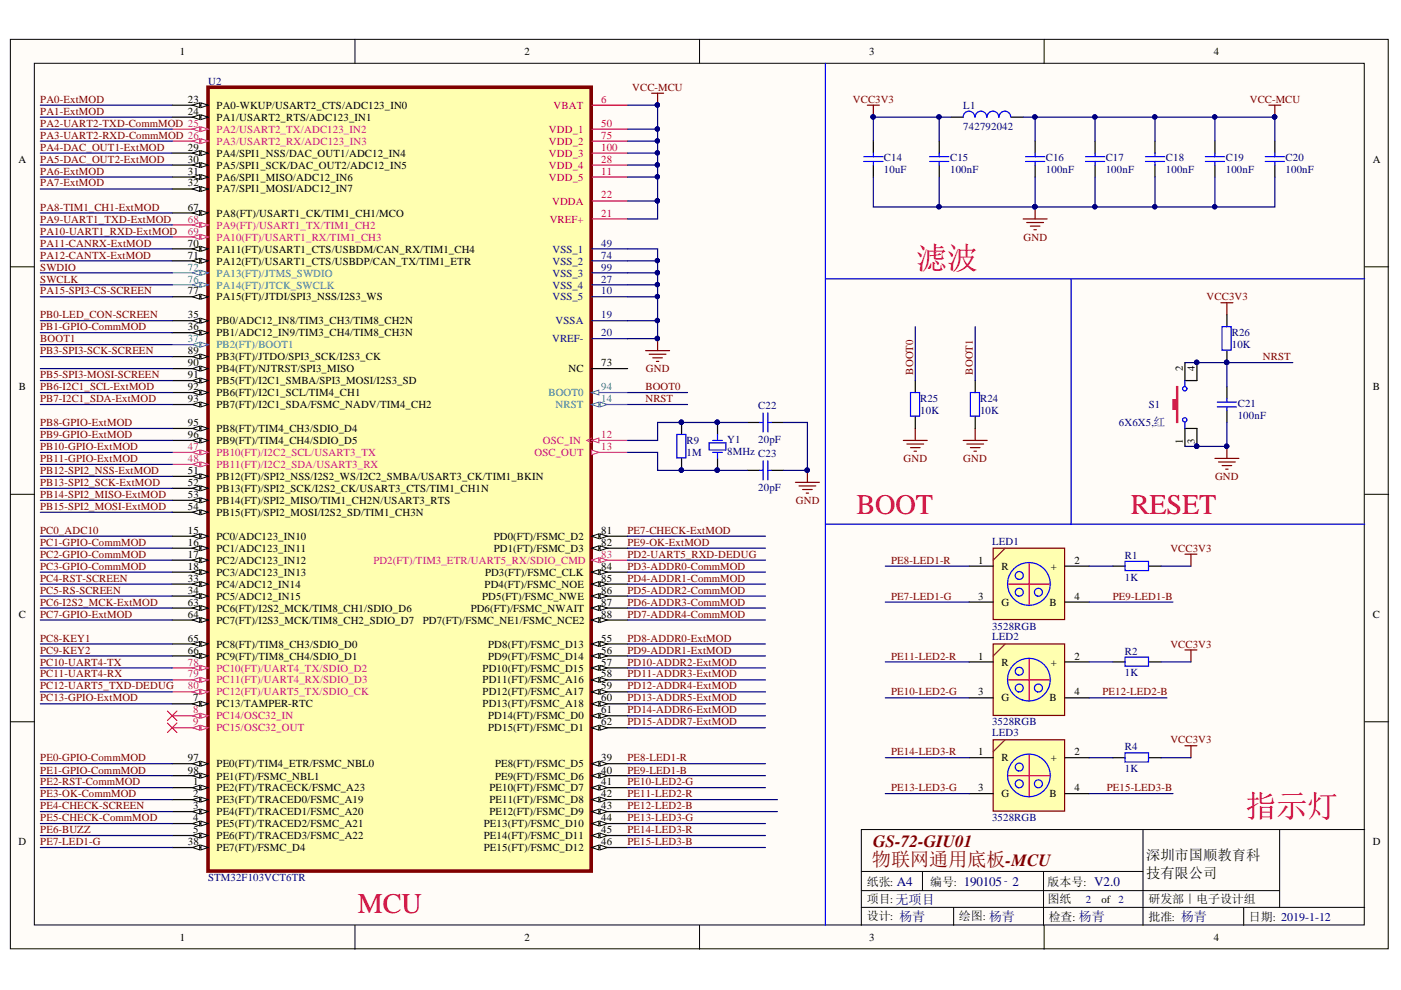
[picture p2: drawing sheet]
<svg xmlns="http://www.w3.org/2000/svg" width="297mm" height="210mm" viewBox="0 0 297 210" stroke-linecap="round" stroke-linejoin="round" font-family="sans-serif">
<defs><g id="words">
<g font-size="6.6" fill="#f00">
<text x="194.3" y="57">滤波</text>
<text x="264" y="173.1">指示灯</text>
</g>
<g font-size="6" fill="#f00">
<text x="181.6" y="109.1">BOOT</text>
<text x="239.8" y="109.1">RESET</text>
<text x="75.9" y="193.7">MCU</text>
</g>
<text font-size="4.1" fill="#800000" x="184.9" y="183.7">物联网通用底板-MCU</text>
<text font-size="3.6" fill="#800000" x="185.1" y="179.6">GS-72-GIU01</text>
<g font-size="3">
<text x="243" y="182.3">深圳市国顺教育科</text>
<text x="243" y="186.1">技有限公司</text>
</g>
<g font-size="2.5">
<text x="183.8" y="187.7">纸张: A4</text>
<text x="183.8" y="191.6">项目:无项目</text>
<text x="197.2" y="187.7">编号: 190105 - 2</text>
<text x="222.1" y="187.7">版本号: V2.0</text>
<text x="222.1" y="191.6">图纸</text>
<text x="243.5" y="191.6">研发部｜电子设计组</text>
<text x="183.8" y="195.1">设计: 杨青</text>
<text x="203.3" y="195.1">绘图: 杨青</text>
<text x="222.3" y="195.4">检查: 杨青</text>
<text x="243.5" y="195.4">批准: 杨青</text>
<text x="264.8" y="195.4">日期: 2019-1-12</text>
</g>
<g font-size="2.3">
<text x="38.1" y="11.7">1</text>
<text x="111.2" y="11.7">2</text>
<text x="184.3" y="11.7">3</text>
<text x="257.4" y="11.7">4</text>
<text x="39.8" y="21.8">23</text>
<text x="45.9" y="23.1">PA0-WKUP/USART2_CTS/ADC123_IN0</text>
<text x="39.8" y="24.3">24</text>
<text x="45.9" y="25.6">PA1/USART2_RTS/ADC123_IN1</text>
<text x="3.9" y="34.5">A</text>
<text x="39.8" y="31.9">29</text>
<text x="39.8" y="34.5">30</text>
<text x="45.9" y="33.2">PA4/SPI1_NSS/DAC_OUT1/ADC12_IN4</text>
<text x="45.9" y="35.7">PA5/SPI1_SCK/DAC_OUT2/ADC12_IN5</text>
<text x="291.1" y="34.5">A</text>
<text x="39.8" y="37">31</text>
<text x="39.8" y="39.5">32</text>
<text x="45.9" y="38.3">PA6/SPI1_MISO/ADC12_IN6</text>
<text x="45.9" y="40.8">PA7/SPI1_MOSI/ADC12_IN7</text>
<text x="39.8" y="44.7">67</text>
<text x="45.9" y="46">PA8(FT)/USART1_CK/TIM1_CH1/MCO</text>
<text x="39.8" y="52.3">70</text>
<text x="45.9" y="53.6">PA11(FT)/USART1_CTS/USBDM/CAN_RX/TIM1_CH4</text>
<text x="39.8" y="54.8">71</text>
<text x="45.9" y="56.1">PA12(FT)/USART1_CTS/USBDP/CAN_TX/TIM1_ETR</text>
<text x="39.8" y="62.4">77</text>
<text x="45.9" y="63.7">PA15(FT)/JTDI/SPI3_NSS/I2S3_WS</text>
<text x="39.8" y="67.5">35</text>
<text x="39.8" y="70">36</text>
<text x="45.9" y="68.8">PB0/ADC12_IN8/TIM3_CH3/TIM8_CH2N</text>
<text x="45.9" y="71.3">PB1/ADC12_IN9/TIM3_CH4/TIM8_CH3N</text>
<text x="39.8" y="75.1">89</text>
<text x="39.8" y="77.6">90</text>
<text x="45.9" y="76.4">PB3(FT)/JTDO/SPI3_SCK/I2S3_CK</text>
<text x="127.5" y="77.6">73</text>
<text x="4" y="82.7">B</text>
<text x="39.8" y="80.2">91</text>
<text x="39.8" y="82.7">92</text>
<text x="45.9" y="78.9">PB4(FT)/NJTRST/SPI3_MISO</text>
<text x="45.9" y="81.5">PB5(FT)/I2C1_SMBA/SPI3_MOSI/I2S3_SD</text>
<text x="45.9" y="84">PB6(FT)/I2C1_SCL/TIM4_CH1</text>
<text x="120.5" y="78.9">NC</text>
<text x="250.8" y="78.7" transform="rotate(-90 250.8 78.7)">2</text>
<text x="253.3" y="78.7" transform="rotate(-90 253.3 78.7)">4</text>
<text x="291.1" y="82.7">B</text>
<text x="39.8" y="85.3">93</text>
<text x="45.9" y="86.5">PB7(FT)/I2C1_SDA/FSMC_NADV/TIM4_CH2</text>
<text x="39.8" y="90.3">95</text>
<text x="39.8" y="92.9">96</text>
<text x="45.9" y="91.6">PB8(FT)/TIM4_CH3/SDIO_D4</text>
<text x="45.9" y="94.1">PB9(FT)/TIM4_CH4/SDIO_D5</text>
<text x="250.8" y="94" transform="rotate(-90 250.8 94)">1</text>
<text x="253.3" y="94" transform="rotate(-90 253.3 94)">3</text>
<text x="39.8" y="100.5">51</text>
<text x="45.9" y="101.7">PB12(FT)/SPI2_NSS/I2S2_WS/I2C2_SMBA/USART3_CK/TIM1_BKIN</text>
<text x="39.8" y="103">52</text>
<text x="39.8" y="105.6">53</text>
<text x="45.9" y="104.4">PB13(FT)/SPI2_SCK/I2S2_CK/USART3_CTS/TIM1_CH1N</text>
<text x="45.9" y="106.9">PB14(FT)/SPI2_MISO/TIM1_CH2N/USART3_RTS</text>
<text x="39.8" y="108.2">54</text>
<text x="39.8" y="113.2">15</text>
<text x="45.9" y="109.4">PB15(FT)/SPI2_MOSI/I2S2_SD/TIM1_CH3N</text>
<text x="127.5" y="113.2">81</text>
<text x="39.8" y="115.8">16</text>
<text x="39.8" y="118.3">17</text>
<text x="45.9" y="114.5">PC0/ADC123_IN10</text>
<text x="45.9" y="117">PC1/ADC123_IN11</text>
<text x="45.9" y="119.6">PC2/ADC123_IN12</text>
<text x="104.7" y="114.5">PD0(FT)/FSMC_D2</text>
<text x="104.7" y="117">PD1(FT)/FSMC_D3</text>
<text x="127.5" y="115.8">82</text>
<text x="207.4" y="119.6">1</text>
<text x="227.8" y="119.6">2</text>
<text x="39.8" y="120.8">18</text>
<text x="39.8" y="123.4">33</text>
<text x="39.8" y="125.9">34</text>
<text x="45.9" y="122.1">PC3/ADC123_IN13</text>
<text x="45.9" y="124.6">PC4/ADC12_IN14</text>
<text x="102.8" y="124.6">PD4(FT)/FSMC_NOE</text>
<text x="102.8" y="122.1">PD3(FT)/FSMC_CLK</text>
<text x="127.5" y="120.8">84</text>
<text x="127.5" y="123.4">85</text>
<text x="127.5" y="125.9">86</text>
<text x="212.4" y="120.8">R</text>
<text x="222.8" y="120.8">+</text>
<text x="4" y="131">C</text>
<text x="39.8" y="128.4">63</text>
<text x="39.8" y="131">64</text>
<text x="45.9" y="127.2">PC5/ADC12_IN15</text>
<text x="45.9" y="129.7">PC6(FT)/I2S2_MCK/TIM8_CH1/SDIO_D6</text>
<text x="99.8" y="129.7">PD6(FT)/FSMC_NWAIT</text>
<text x="102.2" y="127.2">PD5(FT)/FSMC_NWE</text>
<text x="127.5" y="128.4">87</text>
<text x="127.5" y="131">88</text>
<text x="207.4" y="127.2">3</text>
<text x="212.4" y="128.4">G</text>
<text x="222.5" y="128.4">B</text>
<text x="227.8" y="127.2">4</text>
<text x="291.1" y="131">C</text>
<text x="39.8" y="136">65</text>
<text x="45.9" y="132.2">PC7(FT)/I2S3_MCK/TIM8_CH2_SDIO_D7</text>
<text x="45.9" y="137.3">PC8(FT)/TIM8_CH3/SDIO_D0</text>
<text x="89.6" y="132.2">PD7(FT)/FSMC_NE1/FSMC_NCE2</text>
<text x="103.5" y="137.3">PD8(FT)/FSMC_D13</text>
<text x="127.5" y="136">55</text>
<text x="39.8" y="138.6">66</text>
<text x="45.9" y="139.8">PC9(FT)/TIM8_CH4/SDIO_D1</text>
<text x="102.3" y="142.4">PD10(FT)/FSMC_D15</text>
<text x="103.5" y="139.8">PD9(FT)/FSMC_D14</text>
<text x="127.5" y="138.6">56</text>
<text x="127.5" y="141.1">57</text>
<text x="127.5" y="143.6">58</text>
<text x="207.4" y="139.8">1</text>
<text x="212.4" y="141.1">R</text>
<text x="222.8" y="141.1">+</text>
<text x="227.8" y="139.8">2</text>
<text x="40.9" y="148.7">7</text>
<text x="45.9" y="150">PC13/TAMPER-RTC</text>
<text x="102.3" y="144.9">PD11(FT)/FSMC_A16</text>
<text x="102.3" y="147.4">PD12(FT)/FSMC_A17</text>
<text x="102.3" y="150">PD13(FT)/FSMC_A18</text>
<text x="127.5" y="146.2">59</text>
<text x="127.5" y="148.7">60</text>
<text x="207.4" y="147.4">3</text>
<text x="212.4" y="148.7">G</text>
<text x="222.5" y="148.7">B</text>
<text x="227.8" y="147.4">4</text>
<text x="103.5" y="152.5">PD14(FT)/FSMC_D0</text>
<text x="103.5" y="155">PD15(FT)/FSMC_D1</text>
<text x="127.5" y="151.2">61</text>
<text x="127.5" y="153.8">62</text>
<text x="39.8" y="161.4">97</text>
<text x="127.5" y="161.4">39</text>
<text x="207.4" y="160.1">1</text>
<text x="212.4" y="161.4">R</text>
<text x="222.8" y="161.4">+</text>
<text x="227.8" y="160.1">2</text>
<text x="39.8" y="164">98</text>
<text x="40.9" y="166.5">1</text>
<text x="45.9" y="162.7">PE0(FT)/TIM4_ETR/FSMC_NBL0</text>
<text x="45.9" y="165.3">PE1(FT)/FSMC_NBL1</text>
<text x="45.9" y="167.8">PE2(FT)/TRACECK/FSMC_A23</text>
<text x="103.8" y="167.8">PE10(FT)/FSMC_D7</text>
<text x="105" y="162.7">PE8(FT)/FSMC_D5</text>
<text x="105" y="165.3">PE9(FT)/FSMC_D6</text>
<text x="127.5" y="164">40</text>
<text x="127.5" y="166.5">41</text>
<text x="207.4" y="167.8">3</text>
<text x="227.8" y="167.8">4</text>
<text x="40.9" y="169.1">2</text>
<text x="40.9" y="171.6">3</text>
<text x="45.9" y="170.3">PE3(FT)/TRACED0/FSMC_A19</text>
<text x="45.9" y="172.9">PE4(FT)/TRACED1/FSMC_A20</text>
<text x="103.8" y="170.3">PE11(FT)/FSMC_D8</text>
<text x="103.8" y="172.9">PE12(FT)/FSMC_D9</text>
<text x="127.5" y="169.1">42</text>
<text x="127.5" y="171.6">43</text>
<text x="212.4" y="169.1">G</text>
<text x="222.5" y="169.1">B</text>
<text x="3.9" y="179.2">D</text>
<text x="39.8" y="179.2">38</text>
<text x="40.9" y="174.1">4</text>
<text x="40.9" y="176.7">5</text>
<text x="45.9" y="175.4">PE5(FT)/TRACED2/FSMC_A21</text>
<text x="45.9" y="177.9">PE6(FT)/TRACED3/FSMC_A22</text>
<text x="102.6" y="175.4">PE13(FT)/FSMC_D10</text>
<text x="102.6" y="177.9">PE14(FT)/FSMC_D11</text>
<text x="127.5" y="174.1">44</text>
<text x="127.5" y="176.7">45</text>
<text x="127.5" y="179.2">46</text>
<text x="291.1" y="179.2">D</text>
<text x="45.9" y="180.5">PE7(FT)/FSMC_D4</text>
<text x="102.6" y="180.5">PE15(FT)/FSMC_D12</text>
<text x="233.5" y="191.6">of 2</text>
<text x="38.1" y="199.5">1</text>
<text x="111.2" y="199.5">2</text>
<text x="184.3" y="199.5">3</text>
<text x="257.4" y="199.5">4</text>
</g>
<g font-size="2.3" fill="#000080">
<text x="44.1" y="18">U2</text>
<text x="204.2" y="23.1">L1</text>
<text x="204.2" y="27.6">742792042</text>
<text x="187.4" y="34.2">C14</text>
<text x="201.5" y="34.2">C15</text>
<text x="221.7" y="34.2">C16</text>
<text x="234.4" y="34.2">C17</text>
<text x="247.2" y="34.2">C18</text>
<text x="259.9" y="34.2">C19</text>
<text x="272.6" y="34.2">C20</text>
<text x="187.4" y="36.8">10uF</text>
<text x="201.5" y="36.8">100nF</text>
<text x="221.7" y="36.8">100nF</text>
<text x="234.4" y="36.8">100nF</text>
<text x="247.2" y="36.8">100nF</text>
<text x="259.9" y="36.8">100nF</text>
<text x="272.6" y="36.8">100nF</text>
<text x="261.2" y="71.3">R26</text>
<text x="261.2" y="73.8">10K</text>
<text x="160.8" y="86.8">C22</text>
<text x="195.1" y="85.3">R25</text>
<text x="195.1" y="87.8">10K</text>
<text x="207.8" y="85.3">R24</text>
<text x="207.8" y="87.8">10K</text>
<text x="243.6" y="86.5">S1</text>
<text x="262.4" y="86.3">C21</text>
<text x="262.4" y="88.8">100nF</text>
<text x="145.5" y="94.1">R9</text>
<text x="154.2" y="93.9">Y1</text>
<text x="160.8" y="93.9">20pF</text>
<text x="237.2" y="90.3">6X6X5,红</text>
<text x="145.5" y="96.7">1M</text>
<text x="154.2" y="96.4">8MHz C23</text>
<text x="160.8" y="104.1">20pF</text>
<text x="210.3" y="115.5">LED1</text>
<text x="238.5" y="118.5">R1</text>
<text x="238.5" y="123.1">1K</text>
<text x="210.3" y="133.5">3528RGB</text>
<text x="210.3" y="135.8">LED2</text>
<text x="238.5" y="138.8">R2</text>
<text x="238.5" y="143.4">1K</text>
<text x="210.3" y="153.8">3528RGB</text>
<text x="210.3" y="156.1">LED3</text>
<text x="238.5" y="159.1">R4</text>
<text x="238.5" y="163.8">1K</text>
<text x="210.3" y="174.1">3528RGB</text>
<text x="44.1" y="186.8">STM32F103VCT6TR</text>
<text x="230.2" y="191.6">2</text>
</g>
<g font-size="2.3" fill="#800000">
<text x="8.5" y="21.8">PA0-ExtMOD</text>
<text x="134" y="19.3">VCC-MCU</text>
<text x="180.8" y="21.8">VCC3V3</text>
<text x="265" y="21.8">VCC-MCU</text>
<text x="8.5" y="26.9">PA2-UART2-TXD-CommMOD 25</text>
<text x="8.5" y="29.4">PA3-UART2-RXD-CommMOD 26</text>
<text x="8.5" y="24.3">PA1-ExtMOD</text>
<text x="8.5" y="31.9">PA4-DAC_OUT1-ExtMOD</text>
<text x="8.5" y="34.5">PA5-DAC_OUT2-ExtMOD</text>
<text x="8.5" y="37">PA6-ExtMOD</text>
<text x="8.5" y="39.5">PA7-ExtMOD</text>
<text x="8.5" y="44.7">PA8-TIM1_CH1-ExtMOD</text>
<text x="8.5" y="47.2">PA9-UART1_TXD-ExtMOD</text>
<text x="8.5" y="49.8">PA10-UART1_RXD-ExtMOD</text>
<text x="8.5" y="52.3">PA11-CANRX-ExtMOD</text>
<text x="217" y="51">GND</text>
<text x="8.5" y="57.4">SWDIO</text>
<text x="8.5" y="59.9">SWCLK</text>
<text x="8.5" y="54.8">PA12-CANTX-ExtMOD</text>
<text x="8.5" y="62.4">PA15-SPI3-CS-SCREEN</text>
<text x="255.8" y="63.7">VCC3V3</text>
<text x="8.5" y="67.5">PB0-LED_CON-SCREEN</text>
<text x="8.5" y="70">PB1-GPIO-CommMOD</text>
<text x="8.5" y="72.6">BOOT1</text>
<text x="8.5" y="75.1">PB3-SPI3-SCK-SCREEN</text>
<text x="267.8" y="76.4">NRST</text>
<text x="8.5" y="80.2">PB5-SPI3-MOSI-SCREEN</text>
<text x="8.5" y="82.7">PB6-I2C1_SCL-ExtMOD</text>
<text x="136.8" y="82.7">BOOT0</text>
<text x="136.9" y="78.9">GND</text>
<text x="193.6" y="79.4" transform="rotate(-90 193.6 79.4)">BOOT0</text>
<text x="206.3" y="79.4" transform="rotate(-90 206.3 79.4)">BOOT1</text>
<text x="8.5" y="85.3">PB7-I2C1_SDA-ExtMOD</text>
<text x="136.8" y="85.3">NRST</text>
<text x="8.5" y="95.4">PB10-GPIO-ExtMOD</text>
<text x="8.5" y="90.3">PB8-GPIO-ExtMOD</text>
<text x="8.5" y="92.9">PB9-GPIO-ExtMOD</text>
<text x="8.5" y="100.5">PB12-SPI2_NSS-ExtMOD</text>
<text x="8.5" y="97.9">PB11-GPIO-ExtMOD</text>
<text x="191.6" y="97.9">GND</text>
<text x="204.2" y="97.9">GND</text>
<text x="257.6" y="101.7">GND</text>
<text x="8.5" y="103">PB13-SPI2_SCK-ExtMOD</text>
<text x="8.5" y="105.6">PB14-SPI2_MISO-ExtMOD</text>
<text x="168.7" y="106.9">GND</text>
<text x="8.5" y="113.2">PC0_ADC10</text>
<text x="8.5" y="108.2">PB15-SPI2_MOSI-ExtMOD</text>
<text x="133" y="113.2">PE7-CHECK-ExtMOD</text>
<text x="8.5" y="115.8">PC1-GPIO-CommMOD</text>
<text x="8.5" y="118.3">PC2-GPIO-CommMOD</text>
<text x="133" y="118.3">PD2-UART5_RXD-DEDUG</text>
<text x="133" y="115.8">PE9-OK-ExtMOD</text>
<text x="188.9" y="119.6">PE8-LED1-R</text>
<text x="248.1" y="117">VCC3V3</text>
<text x="8.5" y="120.8">PC3-GPIO-CommMOD</text>
<text x="8.5" y="123.4">PC4-RST-SCREEN</text>
<text x="8.5" y="125.9">PC5-RS-SCREEN</text>
<text x="133" y="125.9">PD5-ADDR2-CommMOD</text>
<text x="133" y="123.4">PD4-ADDR1-CommMOD</text>
<text x="133" y="120.8">PD3-ADDR0-CommMOD</text>
<text x="8.5" y="128.4">PC6-I2S2_MCK-ExtMOD</text>
<text x="8.5" y="131">PC7-GPIO-ExtMOD</text>
<text x="133" y="131">PD7-ADDR4-CommMOD</text>
<text x="133" y="128.4">PD6-ADDR3-CommMOD</text>
<text x="188.9" y="127.2">PE7-LED1-G</text>
<text x="236" y="127.2">PE9-LED1-B</text>
<text x="8.5" y="136">PC8-KEY1</text>
<text x="133" y="136">PD8-ADDR0-ExtMOD</text>
<text x="248.1" y="137.3">VCC3V3</text>
<text x="8.5" y="138.6">PC9-KEY2</text>
<text x="8.5" y="141.1">PC10-UART4-TX</text>
<text x="8.5" y="143.6">PC11-UART4-RX</text>
<text x="133" y="138.6">PD9-ADDR1-ExtMOD</text>
<text x="133" y="141.1">PD10-ADDR2-ExtMOD</text>
<text x="133" y="143.6">PD11-ADDR3-ExtMOD</text>
<text x="188.9" y="139.8">PE11-LED2-R</text>
<text x="8.5" y="148.7">PC13-GPIO-ExtMOD</text>
<text x="8.5" y="146.2">PC12-UART5_TXD-DEDUG</text>
<text x="133" y="146.2">PD12-ADDR4-ExtMOD</text>
<text x="133" y="148.7">PD13-ADDR5-ExtMOD</text>
<text x="188.9" y="147.4">PE10-LED2-G</text>
<text x="233.8" y="147.4">PE12-LED2-B</text>
<text x="133" y="151.2">PD14-ADDR6-ExtMOD</text>
<text x="133" y="153.8">PD15-ADDR7-ExtMOD</text>
<text x="8.5" y="161.4">PE0-GPIO-CommMOD</text>
<text x="133" y="161.4">PE8-LED1-R</text>
<text x="188.9" y="160.1">PE14-LED3-R</text>
<text x="248.1" y="157.6">VCC3V3</text>
<text x="8.5" y="166.5">PE2-RST-CommMOD</text>
<text x="8.5" y="164">PE1-GPIO-CommMOD</text>
<text x="133" y="164">PE9-LED1-B</text>
<text x="133" y="166.5">PE10-LED2-G</text>
<text x="188.9" y="167.8">PE13-LED3-G</text>
<text x="234.7" y="167.8">PE15-LED3-B</text>
<text x="8.5" y="171.6">PE4-CHECK-SCREEN</text>
<text x="8.5" y="169.1">PE3-OK-CommMOD</text>
<text x="133" y="169.1">PE11-LED2-R</text>
<text x="133" y="171.6">PE12-LED2-B</text>
<text x="8.5" y="174.1">PE5-CHECK-CommMOD</text>
<text x="8.5" y="176.7">PE6-BUZZ</text>
<text x="8.5" y="179.2">PE7-LED1-G</text>
<text x="133" y="174.1">PE13-LED3-G</text>
<text x="133" y="176.7">PE14-LED3-R</text>
<text x="133" y="179.2">PE15-LED3-B</text>
</g>
<g font-size="2.3" fill="#ee0e22">
<text x="117.4" y="23.1">VBAT</text>
<text x="127.5" y="21.8">6</text>
<text x="116.4" y="28.1">VDD_1</text>
<text x="127.5" y="26.9">50</text>
<text x="127.5" y="29.4">75</text>
<text x="116.4" y="30.7">VDD_2</text>
<text x="116.4" y="33.2">VDD_3</text>
<text x="116.4" y="35.7">VDD_4</text>
<text x="127.5" y="31.9">100</text>
<text x="127.5" y="34.5">28</text>
<text x="116.4" y="38.3">VDD_5</text>
<text x="127.5" y="37">11</text>
<text x="116.5" y="47.2">VREF+</text>
<text x="117" y="43.4">VDDA</text>
<text x="127.5" y="42.1">22</text>
<text x="127.5" y="46">21</text>
</g>
<g font-size="2.3" fill="#bf00bf">
<text x="45.9" y="28.1">PA2/USART2_TX/ADC123_IN2</text>
<text x="45.9" y="30.7">PA3/USART2_RX/ADC123_IN3</text>
<text x="39.8" y="47.2">68</text>
<text x="39.8" y="49.8">69</text>
<text x="45.9" y="48.5">PA9(FT)/USART1_TX/TIM1_CH2</text>
<text x="45.9" y="51">PA10(FT)/USART1_RX/TIM1_CH3</text>
<text x="39.8" y="95.4">47</text>
<text x="39.8" y="97.9">48</text>
<text x="45.9" y="96.7">PB10(FT)/I2C2_SCL/USART3_TX</text>
<text x="45.9" y="99.2">PB11(FT)/I2C2_SDA/USART3_RX</text>
<text x="79.2" y="119.6">PD2(FT)/TIM3_ETR/UART5_RX/SDIO_CMD</text>
<text x="127.5" y="118.3">83</text>
<text x="39.8" y="141.1">78</text>
<text x="39.8" y="143.6">79</text>
<text x="45.9" y="142.4">PC10(FT)/UART4_TX/SDIO_D2</text>
<text x="39.8" y="146.2">80</text>
<text x="45.9" y="144.9">PC11(FT)/UART4_RX/SDIO_D3</text>
<text x="45.9" y="147.4">PC12(FT)/UART5_TX/SDIO_CK</text>
</g>
<g font-size="2.3" fill="#11037f">
<text x="117.1" y="53.6">VSS_1</text>
<text x="127.5" y="52.3">49</text>
<text x="117.1" y="56.1">VSS_2</text>
<text x="117.1" y="58.6">VSS_3</text>
<text x="127.5" y="54.8">74</text>
<text x="127.5" y="57.4">99</text>
<text x="127.5" y="59.9">27</text>
<text x="117.1" y="61.2">VSS_4</text>
<text x="117.1" y="63.7">VSS_5</text>
<text x="127.5" y="62.4">10</text>
<text x="117.8" y="68.8">VSSA</text>
<text x="127.5" y="71.3">20</text>
<text x="127.5" y="67.5">19</text>
<text x="117" y="72.6">VREF-</text>
</g>
<g font-size="2.3" fill="#009cca">
<text x="39.8" y="57.4">72</text>
<text x="39.8" y="59.9">76</text>
<text x="45.9" y="58.6">PA13(FT)/JTMS_SWDIO</text>
<text x="45.9" y="61.2">PA14(FT)/JTCK_SWCLK</text>
<text x="39.8" y="72.6">37</text>
<text x="45.9" y="73.8">PB2(FT)/BOOT1</text>
<text x="116.3" y="84">BOOT0</text>
<text x="127.5" y="82.7">94</text>
<text x="117.8" y="86.5">NRST</text>
<text x="127.5" y="85.3">14</text>
</g>
<g font-size="2.3" fill="#c5008e">
<text x="115.1" y="94.1">OSC_IN</text>
<text x="127.5" y="92.9">12</text>
<text x="127.5" y="95.4">13</text>
<text x="113.3" y="96.7">OSC_OUT</text>
<text x="40.9" y="151.2">8</text>
<text x="40.9" y="153.8">9</text>
<text x="45.9" y="152.5">PC14/OSC32_IN</text>
<text x="45.9" y="155">PC15/OSC32_OUT</text>
</g>
</g></defs>
<g fill="#fffcf8" stroke="#000" stroke-width=".21">
<path d="M2.2 8.3h292.1v192.9h-292.1z"/>
<path d="M7.3 13.4h281.9v182.7h-281.9z"/>
</g>
<g fill="none" stroke="#000" stroke-width=".21">
<path d="M75.3 8.3v5.1M148.3 8.3v5.1M221.4 8.3v5.1M2.2 56.6h5.1M289.3 56.6h5.1M2.2 104.8h5.1M289.3 104.8h5.1M2.2 153h5.1M289.3 153h5.1M242.3 175.9v20.3M271.3 175.9v16.5M289.3 175.9h-106.7v20.3"/>
<path d="M75.3 196.2v5.1M148.3 196.2v5.1M182.6 184.8h59.7M182.6 192.4h106.7M182.6 188.8h88.7M195.6 184.8v4M202.2 192.4v3.8M221.2 184.8v11.4M221.4 196.2v5.1M263.7 192.4v3.8"/>
</g>
<path d="M144.5 89.6v2.5M144.5 97.2v2.5M152.1 89.6v2.5M152.1 97.2v2.5M158.5 89.6h2.5M163.6 89.6h2.5" fill="none" stroke="#000" stroke-width=".25"/>
<g fill="#000080" stroke="#000080" stroke-width=".21">
<circle cx="152.1" cy="99.7" r=".46"/>
<circle cx="152.1" cy="89.5" r=".46"/>
<circle cx="139.4" cy="71.8" r=".46"/>
<circle cx="144.5" cy="89.5" r=".46"/>
<circle cx="144.5" cy="99.7" r=".46"/>
<circle cx="171.1" cy="99.7" r=".46"/>
</g>
<path d="M143.5 92.1h1.9v5h-1.9zM150.3 93.9h3.6v1.5h-3.6zM151.1 95.9h2M151.1 93.4h2M152.1 92.1v1.3M152.1 95.9v1.3M161 89.6h.8M161.8 87.5v4.1M162.8 87.5v4.1M162.8 89.6h.8" fill="none" stroke="#00f" stroke-width=".25"/>
<path d="M136.9 74.3h5.1M137.6 75.1h3.6M138.4 75.9h2M139.2 76.6h.5M139.4 71.8v2.5M171.2 99.7v2.6M168.6 102.3h5.1M169.4 103h3.6M170.2 103.8h2M170.9 104.6h.5" fill="none" stroke="#800000" stroke-width=".25"/>
<path d="M44.1 18.5h81.2v166.2h-81.2z" fill="#ffffb0" stroke="#800000" stroke-width=".76"/>
<path d="M125.4 83.2h7.7" fill="none" stroke="#009cca" stroke-width=".25"/>
<path d="M125.4 83.2l1.6-.5v1z" fill="#fffcf8"/>
<path d="M125.4 83.2l1.6-.5v1z" fill="none" stroke="#009cca" stroke-width=".21"/>
<path d="M125.4 85.8h7.7" fill="none" stroke="#009cca" stroke-width=".25"/>
<path d="M125.4 85.8l1.6-.5v1z" fill="#fffcf8"/>
<path d="M125.4 85.8l1.6-.5v1z" fill="none" stroke="#009cca" stroke-width=".21"/>
<path d="M127.2 85.3l1.5 .5-1.5 .5z" fill="#fffcf8"/>
<path d="M127.2 85.3l1.5 .5-1.5 .5z" fill="none" stroke="#009cca" stroke-width=".21"/>
<path d="M125.4 93.4h7.7" fill="none" stroke="#c5008e" stroke-width=".25"/>
<path d="M125.4 92.9l-1 .5 1 .5" fill="none" stroke="#c5008e" stroke-width=".21"/>
<path d="M125.4 93.4l1.6-.5v1z" fill="#fffcf8"/>
<path d="M125.4 93.4l1.6-.5v1z" fill="none" stroke="#c5008e" stroke-width=".21"/>
<path d="M125.4 95.9h7.7" fill="none" stroke="#c5008e" stroke-width=".25"/>
<path d="M125.4 95.4l1.6 .5-1.6 .5z" fill="#fffcf8"/>
<path d="M125.4 95.4l1.6 .5-1.6 .5z" fill="none" stroke="#c5008e" stroke-width=".21"/>
<path d="M36.5 22.3h7.6" fill="none" stroke="#000" stroke-width=".25"/>
<path d="M42.6 21.8l1.5 .5-1.5 .5z" fill="#fffcf8"/>
<path d="M42.6 21.8l1.5 .5-1.5 .5z" fill="none" stroke="#000" stroke-width=".21"/>
<path d="M40.8 22.3l1.5-.5v1z" fill="#fffcf8"/>
<path d="M40.8 22.3l1.5-.5v1z" fill="none" stroke="#000" stroke-width=".21"/>
<path d="M36.5 24.8h7.6" fill="none" stroke="#000" stroke-width=".25"/>
<path d="M42.6 24.3l1.5 .5-1.5 .6z" fill="#fffcf8"/>
<path d="M42.6 24.3l1.5 .5-1.5 .6z" fill="none" stroke="#000" stroke-width=".21"/>
<path d="M40.8 24.8l1.5-.5v1.1z" fill="#fffcf8"/>
<path d="M40.8 24.8l1.5-.5v1.1z" fill="none" stroke="#000" stroke-width=".21"/>
<path d="M36.5 27.4h7.6" fill="none" stroke="#bf00bf" stroke-width=".25"/>
<path d="M42.6 26.9l1.5 .5-1.5 .5z" fill="#fffcf8"/>
<path d="M42.6 26.9l1.5 .5-1.5 .5z" fill="none" stroke="#bf00bf" stroke-width=".21"/>
<path d="M40.8 27.4l1.5-.5v1z" fill="#fffcf8"/>
<path d="M40.8 27.4l1.5-.5v1z" fill="none" stroke="#bf00bf" stroke-width=".21"/>
<path d="M36.5 29.9h7.6" fill="none" stroke="#bf00bf" stroke-width=".25"/>
<path d="M42.6 29.4l1.5 .5-1.5 .5z" fill="#fffcf8"/>
<path d="M42.6 29.4l1.5 .5-1.5 .5z" fill="none" stroke="#bf00bf" stroke-width=".21"/>
<path d="M40.8 29.9l1.5-.5v1z" fill="#fffcf8"/>
<path d="M40.8 29.9l1.5-.5v1z" fill="none" stroke="#bf00bf" stroke-width=".21"/>
<path d="M36.5 32.5h7.6" fill="none" stroke="#000" stroke-width=".25"/>
<path d="M42.6 32l1.5 .5-1.5 .5z" fill="#fffcf8"/>
<path d="M42.6 32l1.5 .5-1.5 .5z" fill="none" stroke="#000" stroke-width=".21"/>
<path d="M40.8 32.5l1.5-.5v1z" fill="#fffcf8"/>
<path d="M40.8 32.5l1.5-.5v1z" fill="none" stroke="#000" stroke-width=".21"/>
<path d="M36.5 35h7.6" fill="none" stroke="#000" stroke-width=".25"/>
<path d="M42.6 34.5l1.5 .5-1.5 .5z" fill="#fffcf8"/>
<path d="M42.6 34.5l1.5 .5-1.5 .5z" fill="none" stroke="#000" stroke-width=".21"/>
<path d="M40.8 35l1.5-.5v1z" fill="#fffcf8"/>
<path d="M40.8 35l1.5-.5v1z" fill="none" stroke="#000" stroke-width=".21"/>
<path d="M36.5 37.5h7.6" fill="none" stroke="#000" stroke-width=".25"/>
<path d="M42.6 37l1.5 .5-1.5 .5z" fill="#fffcf8"/>
<path d="M42.6 37l1.5 .5-1.5 .5z" fill="none" stroke="#000" stroke-width=".21"/>
<path d="M40.8 37.5l1.5-.5v1z" fill="#fffcf8"/>
<path d="M40.8 37.5l1.5-.5v1z" fill="none" stroke="#000" stroke-width=".21"/>
<path d="M36.5 40.1h7.6" fill="none" stroke="#000" stroke-width=".25"/>
<path d="M42.6 39.6l1.5 .5-1.5 .5z" fill="#fffcf8"/>
<path d="M42.6 39.6l1.5 .5-1.5 .5z" fill="none" stroke="#000" stroke-width=".21"/>
<path d="M40.8 40.1l1.5-.5v1z" fill="#fffcf8"/>
<path d="M40.8 40.1l1.5-.5v1z" fill="none" stroke="#000" stroke-width=".21"/>
<path d="M36.5 45.2h7.6" fill="none" stroke="#000" stroke-width=".25"/>
<path d="M42.6 44.6l1.5 .6-1.5 .5z" fill="#fffcf8"/>
<path d="M42.6 44.6l1.5 .6-1.5 .5z" fill="none" stroke="#000" stroke-width=".21"/>
<path d="M40.8 45.2l1.5-.6v1.1z" fill="#fffcf8"/>
<path d="M40.8 45.2l1.5-.6v1.1z" fill="none" stroke="#000" stroke-width=".21"/>
<path d="M36.5 47.7h7.6" fill="none" stroke="#bf00bf" stroke-width=".25"/>
<path d="M42.6 47.2l1.5 .5-1.5 .5z" fill="#fffcf8"/>
<path d="M42.6 47.2l1.5 .5-1.5 .5z" fill="none" stroke="#bf00bf" stroke-width=".21"/>
<path d="M40.8 47.7l1.5-.5v1z" fill="#fffcf8"/>
<path d="M40.8 47.7l1.5-.5v1z" fill="none" stroke="#bf00bf" stroke-width=".21"/>
<path d="M36.5 50.2h7.6" fill="none" stroke="#bf00bf" stroke-width=".25"/>
<path d="M42.6 49.7l1.5 .5-1.5 .5z" fill="#fffcf8"/>
<path d="M42.6 49.7l1.5 .5-1.5 .5z" fill="none" stroke="#bf00bf" stroke-width=".21"/>
<path d="M40.8 50.2l1.5-.5v1z" fill="#fffcf8"/>
<path d="M40.8 50.2l1.5-.5v1z" fill="none" stroke="#bf00bf" stroke-width=".21"/>
<path d="M36.5 52.8h7.6" fill="none" stroke="#000" stroke-width=".25"/>
<path d="M42.6 52.3l1.5 .5-1.5 .5z" fill="#fffcf8"/>
<path d="M42.6 52.3l1.5 .5-1.5 .5z" fill="none" stroke="#000" stroke-width=".21"/>
<path d="M40.8 52.8l1.5-.5v1z" fill="#fffcf8"/>
<path d="M40.8 52.8l1.5-.5v1z" fill="none" stroke="#000" stroke-width=".21"/>
<path d="M36.5 55.3h7.6" fill="none" stroke="#000" stroke-width=".25"/>
<path d="M42.6 54.8l1.5 .5-1.5 .5z" fill="#fffcf8"/>
<path d="M42.6 54.8l1.5 .5-1.5 .5z" fill="none" stroke="#000" stroke-width=".21"/>
<path d="M40.8 55.3l1.5-.5v1z" fill="#fffcf8"/>
<path d="M40.8 55.3l1.5-.5v1z" fill="none" stroke="#000" stroke-width=".21"/>
<path d="M36.5 57.8h7.6" fill="none" stroke="#009cca" stroke-width=".25"/>
<path d="M42.6 57.3l1.5 .5-1.5 .6z" fill="#fffcf8"/>
<path d="M42.6 57.3l1.5 .5-1.5 .6z" fill="none" stroke="#009cca" stroke-width=".21"/>
<path d="M40.8 57.8l1.5-.5v1.1z" fill="#fffcf8"/>
<path d="M40.8 57.8l1.5-.5v1.1z" fill="none" stroke="#009cca" stroke-width=".21"/>
<path d="M36.5 60.4h7.6" fill="none" stroke="#009cca" stroke-width=".25"/>
<path d="M42.6 59.9l1.5 .5-1.5 .5z" fill="#fffcf8"/>
<path d="M42.6 59.9l1.5 .5-1.5 .5z" fill="none" stroke="#009cca" stroke-width=".21"/>
<path d="M40.8 60.4l1.5-.5v1z" fill="#fffcf8"/>
<path d="M40.8 60.4l1.5-.5v1z" fill="none" stroke="#009cca" stroke-width=".21"/>
<path d="M36.5 62.9h7.6" fill="none" stroke="#000" stroke-width=".25"/>
<path d="M42.6 62.4l1.5 .5-1.5 .5z" fill="#fffcf8"/>
<path d="M42.6 62.4l1.5 .5-1.5 .5z" fill="none" stroke="#000" stroke-width=".21"/>
<path d="M40.8 62.9l1.5-.5v1z" fill="#fffcf8"/>
<path d="M40.8 62.9l1.5-.5v1z" fill="none" stroke="#000" stroke-width=".21"/>
<path d="M36.5 68h7.6" fill="none" stroke="#000" stroke-width=".25"/>
<path d="M42.6 67.5l1.5 .5-1.5 .5z" fill="#fffcf8"/>
<path d="M42.6 67.5l1.5 .5-1.5 .5z" fill="none" stroke="#000" stroke-width=".21"/>
<path d="M40.8 68l1.5-.5v1z" fill="#fffcf8"/>
<path d="M40.8 68l1.5-.5v1z" fill="none" stroke="#000" stroke-width=".21"/>
<path d="M36.5 70.5h7.6" fill="none" stroke="#000" stroke-width=".25"/>
<path d="M42.6 70l1.5 .5-1.5 .5z" fill="#fffcf8"/>
<path d="M42.6 70l1.5 .5-1.5 .5z" fill="none" stroke="#000" stroke-width=".21"/>
<path d="M40.8 70.5l1.5-.5v1z" fill="#fffcf8"/>
<path d="M40.8 70.5l1.5-.5v1z" fill="none" stroke="#000" stroke-width=".21"/>
<path d="M36.5 73.1h7.6" fill="none" stroke="#009cca" stroke-width=".25"/>
<path d="M42.6 72.6l1.5 .5-1.5 .5z" fill="#fffcf8"/>
<path d="M42.6 72.6l1.5 .5-1.5 .5z" fill="none" stroke="#009cca" stroke-width=".21"/>
<path d="M40.8 73.1l1.5-.5v1z" fill="#fffcf8"/>
<path d="M40.8 73.1l1.5-.5v1z" fill="none" stroke="#009cca" stroke-width=".21"/>
<path d="M36.5 75.6h7.6" fill="none" stroke="#000" stroke-width=".25"/>
<path d="M42.6 75.1l1.5 .5-1.5 .5z" fill="#fffcf8"/>
<path d="M42.6 75.1l1.5 .5-1.5 .5z" fill="none" stroke="#000" stroke-width=".21"/>
<path d="M40.8 75.6l1.5-.5v1z" fill="#fffcf8"/>
<path d="M40.8 75.6l1.5-.5v1z" fill="none" stroke="#000" stroke-width=".21"/>
<path d="M36.5 78.2h7.6" fill="none" stroke="#000" stroke-width=".25"/>
<path d="M42.6 77.6l1.5 .6-1.5 .5z" fill="#fffcf8"/>
<path d="M42.6 77.6l1.5 .6-1.5 .5z" fill="none" stroke="#000" stroke-width=".21"/>
<path d="M40.8 78.2l1.5-.6v1.1z" fill="#fffcf8"/>
<path d="M40.8 78.2l1.5-.6v1.1z" fill="none" stroke="#000" stroke-width=".21"/>
<path d="M36.5 80.7h7.6" fill="none" stroke="#000" stroke-width=".25"/>
<path d="M42.6 80.2l1.5 .5-1.5 .5z" fill="#fffcf8"/>
<path d="M42.6 80.2l1.5 .5-1.5 .5z" fill="none" stroke="#000" stroke-width=".21"/>
<path d="M40.8 80.7l1.5-.5v1z" fill="#fffcf8"/>
<path d="M40.8 80.7l1.5-.5v1z" fill="none" stroke="#000" stroke-width=".21"/>
<path d="M36.5 83.2h7.6" fill="none" stroke="#000" stroke-width=".25"/>
<path d="M42.6 82.7l1.5 .5-1.5 .5z" fill="#fffcf8"/>
<path d="M42.6 82.7l1.5 .5-1.5 .5z" fill="none" stroke="#000" stroke-width=".21"/>
<path d="M40.8 83.2l1.5-.5v1z" fill="#fffcf8"/>
<path d="M40.8 83.2l1.5-.5v1z" fill="none" stroke="#000" stroke-width=".21"/>
<path d="M36.5 85.8h7.6" fill="none" stroke="#000" stroke-width=".25"/>
<path d="M42.6 85.3l1.5 .5-1.5 .5z" fill="#fffcf8"/>
<path d="M42.6 85.3l1.5 .5-1.5 .5z" fill="none" stroke="#000" stroke-width=".21"/>
<path d="M40.8 85.8l1.5-.5v1z" fill="#fffcf8"/>
<path d="M40.8 85.8l1.5-.5v1z" fill="none" stroke="#000" stroke-width=".21"/>
<path d="M36.5 90.8h7.6" fill="none" stroke="#000" stroke-width=".25"/>
<path d="M42.6 90.3l1.5 .5-1.5 .6z" fill="#fffcf8"/>
<path d="M42.6 90.3l1.5 .5-1.5 .6z" fill="none" stroke="#000" stroke-width=".21"/>
<path d="M40.8 90.8l1.5-.5v1.1z" fill="#fffcf8"/>
<path d="M40.8 90.8l1.5-.5v1.1z" fill="none" stroke="#000" stroke-width=".21"/>
<path d="M36.5 93.4h7.6" fill="none" stroke="#000" stroke-width=".25"/>
<path d="M42.6 92.9l1.5 .5-1.5 .5z" fill="#fffcf8"/>
<path d="M42.6 92.9l1.5 .5-1.5 .5z" fill="none" stroke="#000" stroke-width=".21"/>
<path d="M40.8 93.4l1.5-.5v1z" fill="#fffcf8"/>
<path d="M40.8 93.4l1.5-.5v1z" fill="none" stroke="#000" stroke-width=".21"/>
<path d="M36.5 95.9h7.6" fill="none" stroke="#bf00bf" stroke-width=".25"/>
<path d="M42.6 95.4l1.5 .5-1.5 .5z" fill="#fffcf8"/>
<path d="M42.6 95.4l1.5 .5-1.5 .5z" fill="none" stroke="#bf00bf" stroke-width=".21"/>
<path d="M40.8 95.9l1.5-.5v1z" fill="#fffcf8"/>
<path d="M40.8 95.9l1.5-.5v1z" fill="none" stroke="#bf00bf" stroke-width=".21"/>
<path d="M36.5 98.5h7.6" fill="none" stroke="#bf00bf" stroke-width=".25"/>
<path d="M42.6 98l1.5 .5-1.5 .5z" fill="#fffcf8"/>
<path d="M42.6 98l1.5 .5-1.5 .5z" fill="none" stroke="#bf00bf" stroke-width=".21"/>
<path d="M40.8 98.5l1.5-.5v1z" fill="#fffcf8"/>
<path d="M40.8 98.5l1.5-.5v1z" fill="none" stroke="#bf00bf" stroke-width=".21"/>
<path d="M36.5 101h7.6" fill="none" stroke="#000" stroke-width=".25"/>
<path d="M42.6 100.5l1.5 .5-1.5 .5z" fill="#fffcf8"/>
<path d="M42.6 100.5l1.5 .5-1.5 .5z" fill="none" stroke="#000" stroke-width=".21"/>
<path d="M40.8 101l1.5-.5v1z" fill="#fffcf8"/>
<path d="M40.8 101l1.5-.5v1z" fill="none" stroke="#000" stroke-width=".21"/>
<path d="M36.5 103.5h7.6" fill="none" stroke="#000" stroke-width=".25"/>
<path d="M42.6 103l1.5 .5-1.5 .5z" fill="#fffcf8"/>
<path d="M42.6 103l1.5 .5-1.5 .5z" fill="none" stroke="#000" stroke-width=".21"/>
<path d="M40.8 103.5l1.5-.5v1z" fill="#fffcf8"/>
<path d="M40.8 103.5l1.5-.5v1z" fill="none" stroke="#000" stroke-width=".21"/>
<path d="M36.5 106.1h7.6" fill="none" stroke="#000" stroke-width=".25"/>
<path d="M42.6 105.6l1.5 .5-1.5 .5z" fill="#fffcf8"/>
<path d="M42.6 105.6l1.5 .5-1.5 .5z" fill="none" stroke="#000" stroke-width=".21"/>
<path d="M40.8 106.1l1.5-.5v1z" fill="#fffcf8"/>
<path d="M40.8 106.1l1.5-.5v1z" fill="none" stroke="#000" stroke-width=".21"/>
<path d="M36.5 108.6h7.6" fill="none" stroke="#000" stroke-width=".25"/>
<path d="M42.6 108.1l1.5 .5-1.5 .5z" fill="#fffcf8"/>
<path d="M42.6 108.1l1.5 .5-1.5 .5z" fill="none" stroke="#000" stroke-width=".21"/>
<path d="M40.8 108.6l1.5-.5v1z" fill="#fffcf8"/>
<path d="M40.8 108.6l1.5-.5v1z" fill="none" stroke="#000" stroke-width=".21"/>
<path d="M36.5 113.7h7.6" fill="none" stroke="#000" stroke-width=".25"/>
<path d="M42.6 113.2l1.5 .5-1.5 .5z" fill="#fffcf8"/>
<path d="M42.6 113.2l1.5 .5-1.5 .5z" fill="none" stroke="#000" stroke-width=".21"/>
<path d="M40.8 113.7l1.5-.5v1z" fill="#fffcf8"/>
<path d="M40.8 113.7l1.5-.5v1z" fill="none" stroke="#000" stroke-width=".21"/>
<path d="M36.5 116.2h7.6" fill="none" stroke="#000" stroke-width=".25"/>
<path d="M42.6 115.7l1.5 .5-1.5 .5z" fill="#fffcf8"/>
<path d="M42.6 115.7l1.5 .5-1.5 .5z" fill="none" stroke="#000" stroke-width=".21"/>
<path d="M40.8 116.2l1.5-.5v1z" fill="#fffcf8"/>
<path d="M40.8 116.2l1.5-.5v1z" fill="none" stroke="#000" stroke-width=".21"/>
<path d="M36.5 118.8h7.6" fill="none" stroke="#000" stroke-width=".25"/>
<path d="M42.6 118.3l1.5 .5-1.5 .5z" fill="#fffcf8"/>
<path d="M42.6 118.3l1.5 .5-1.5 .5z" fill="none" stroke="#000" stroke-width=".21"/>
<path d="M40.8 118.8l1.5-.5v1z" fill="#fffcf8"/>
<path d="M40.8 118.8l1.5-.5v1z" fill="none" stroke="#000" stroke-width=".21"/>
<path d="M36.5 121.3h7.6" fill="none" stroke="#000" stroke-width=".25"/>
<path d="M42.6 120.8l1.5 .5-1.5 .5z" fill="#fffcf8"/>
<path d="M42.6 120.8l1.5 .5-1.5 .5z" fill="none" stroke="#000" stroke-width=".21"/>
<path d="M40.8 121.3l1.5-.5v1z" fill="#fffcf8"/>
<path d="M40.8 121.3l1.5-.5v1z" fill="none" stroke="#000" stroke-width=".21"/>
<path d="M36.5 123.8h7.6" fill="none" stroke="#000" stroke-width=".25"/>
<path d="M42.6 123.3l1.5 .5-1.5 .6z" fill="#fffcf8"/>
<path d="M42.6 123.3l1.5 .5-1.5 .6z" fill="none" stroke="#000" stroke-width=".21"/>
<path d="M40.8 123.8l1.5-.5v1.1z" fill="#fffcf8"/>
<path d="M40.8 123.8l1.5-.5v1.1z" fill="none" stroke="#000" stroke-width=".21"/>
<path d="M36.5 126.4h7.6" fill="none" stroke="#000" stroke-width=".25"/>
<path d="M42.6 125.9l1.5 .5-1.5 .5z" fill="#fffcf8"/>
<path d="M42.6 125.9l1.5 .5-1.5 .5z" fill="none" stroke="#000" stroke-width=".21"/>
<path d="M40.8 126.4l1.5-.5v1z" fill="#fffcf8"/>
<path d="M40.8 126.4l1.5-.5v1z" fill="none" stroke="#000" stroke-width=".21"/>
<path d="M36.5 128.9h7.6" fill="none" stroke="#000" stroke-width=".25"/>
<path d="M42.6 128.4l1.5 .5-1.5 .5z" fill="#fffcf8"/>
<path d="M42.6 128.4l1.5 .5-1.5 .5z" fill="none" stroke="#000" stroke-width=".21"/>
<path d="M40.8 128.9l1.5-.5v1z" fill="#fffcf8"/>
<path d="M40.8 128.9l1.5-.5v1z" fill="none" stroke="#000" stroke-width=".21"/>
<path d="M36.5 131.5h7.6" fill="none" stroke="#000" stroke-width=".25"/>
<path d="M42.6 131l1.5 .5-1.5 .5z" fill="#fffcf8"/>
<path d="M42.6 131l1.5 .5-1.5 .5z" fill="none" stroke="#000" stroke-width=".21"/>
<path d="M40.8 131.5l1.5-.5v1z" fill="#fffcf8"/>
<path d="M40.8 131.5l1.5-.5v1z" fill="none" stroke="#000" stroke-width=".21"/>
<path d="M36.5 136.5h7.6" fill="none" stroke="#000" stroke-width=".25"/>
<path d="M42.6 136l1.5 .5-1.5 .5z" fill="#fffcf8"/>
<path d="M42.6 136l1.5 .5-1.5 .5z" fill="none" stroke="#000" stroke-width=".21"/>
<path d="M40.8 136.5l1.5-.5v1z" fill="#fffcf8"/>
<path d="M40.8 136.5l1.5-.5v1z" fill="none" stroke="#000" stroke-width=".21"/>
<path d="M36.5 139.1h7.6" fill="none" stroke="#000" stroke-width=".25"/>
<path d="M42.6 138.6l1.5 .5-1.5 .5z" fill="#fffcf8"/>
<path d="M42.6 138.6l1.5 .5-1.5 .5z" fill="none" stroke="#000" stroke-width=".21"/>
<path d="M40.8 139.1l1.5-.5v1z" fill="#fffcf8"/>
<path d="M40.8 139.1l1.5-.5v1z" fill="none" stroke="#000" stroke-width=".21"/>
<path d="M36.5 141.6h7.6" fill="none" stroke="#bf00bf" stroke-width=".25"/>
<path d="M42.6 141.1l1.5 .5-1.5 .5z" fill="#fffcf8"/>
<path d="M42.6 141.1l1.5 .5-1.5 .5z" fill="none" stroke="#bf00bf" stroke-width=".21"/>
<path d="M40.8 141.6l1.5-.5v1z" fill="#fffcf8"/>
<path d="M40.8 141.6l1.5-.5v1z" fill="none" stroke="#bf00bf" stroke-width=".21"/>
<path d="M36.5 144.2h7.6" fill="none" stroke="#bf00bf" stroke-width=".25"/>
<path d="M42.6 143.6l1.5 .6-1.5 .5z" fill="#fffcf8"/>
<path d="M42.6 143.6l1.5 .6-1.5 .5z" fill="none" stroke="#bf00bf" stroke-width=".21"/>
<path d="M40.8 144.2l1.5-.6v1.1z" fill="#fffcf8"/>
<path d="M40.8 144.2l1.5-.6v1.1z" fill="none" stroke="#bf00bf" stroke-width=".21"/>
<path d="M36.5 146.7h7.6" fill="none" stroke="#bf00bf" stroke-width=".25"/>
<path d="M42.6 146.2l1.5 .5-1.5 .5z" fill="#fffcf8"/>
<path d="M42.6 146.2l1.5 .5-1.5 .5z" fill="none" stroke="#bf00bf" stroke-width=".21"/>
<path d="M40.8 146.7l1.5-.5v1z" fill="#fffcf8"/>
<path d="M40.8 146.7l1.5-.5v1z" fill="none" stroke="#bf00bf" stroke-width=".21"/>
<path d="M36.5 149.2h7.6" fill="none" stroke="#000" stroke-width=".25"/>
<path d="M42.6 148.7l1.5 .5-1.5 .5z" fill="#fffcf8"/>
<path d="M42.6 148.7l1.5 .5-1.5 .5z" fill="none" stroke="#000" stroke-width=".21"/>
<path d="M40.8 149.2l1.5-.5v1z" fill="#fffcf8"/>
<path d="M40.8 149.2l1.5-.5v1z" fill="none" stroke="#000" stroke-width=".21"/>
<path d="M36.5 151.8h7.6" fill="none" stroke="#c5008e" stroke-width=".25"/>
<path d="M42.6 151.3l1.5 .5-1.5 .5z" fill="#fffcf8"/>
<path d="M42.6 151.3l1.5 .5-1.5 .5z" fill="none" stroke="#c5008e" stroke-width=".21"/>
<path d="M40.8 151.8l1.5-.5v1z" fill="#fffcf8"/>
<path d="M40.8 151.8l1.5-.5v1z" fill="none" stroke="#c5008e" stroke-width=".21"/>
<path d="M36.5 154.3h7.6" fill="none" stroke="#c5008e" stroke-width=".25"/>
<path d="M42.6 153.8l1.5 .5-1.5 .5z" fill="#fffcf8"/>
<path d="M42.6 153.8l1.5 .5-1.5 .5z" fill="none" stroke="#c5008e" stroke-width=".21"/>
<path d="M40.8 154.3l1.5-.5v1z" fill="#fffcf8"/>
<path d="M40.8 154.3l1.5-.5v1z" fill="none" stroke="#c5008e" stroke-width=".21"/>
<path d="M125.4 113.7h7.7" fill="none" stroke="#000" stroke-width=".25"/>
<path d="M125.4 113.7l1.6-.5v1z" fill="#fffcf8"/>
<path d="M125.4 113.7l1.6-.5v1z" fill="none" stroke="#000" stroke-width=".21"/>
<path d="M127.2 113.2l1.5 .5-1.5 .5z" fill="#fffcf8"/>
<path d="M127.2 113.2l1.5 .5-1.5 .5z" fill="none" stroke="#000" stroke-width=".21"/>
<path d="M125.4 116.2h7.7" fill="none" stroke="#000" stroke-width=".25"/>
<path d="M125.4 116.2l1.6-.5v1z" fill="#fffcf8"/>
<path d="M125.4 116.2l1.6-.5v1z" fill="none" stroke="#000" stroke-width=".21"/>
<path d="M127.2 115.7l1.5 .5-1.5 .5z" fill="#fffcf8"/>
<path d="M127.2 115.7l1.5 .5-1.5 .5z" fill="none" stroke="#000" stroke-width=".21"/>
<path d="M125.4 118.8h7.7" fill="none" stroke="#bf00bf" stroke-width=".25"/>
<path d="M125.4 118.8l1.6-.5v1z" fill="#fffcf8"/>
<path d="M125.4 118.8l1.6-.5v1z" fill="none" stroke="#bf00bf" stroke-width=".21"/>
<path d="M127.2 118.3l1.5 .5-1.5 .5z" fill="#fffcf8"/>
<path d="M127.2 118.3l1.5 .5-1.5 .5z" fill="none" stroke="#bf00bf" stroke-width=".21"/>
<path d="M125.4 121.3h7.7" fill="none" stroke="#000" stroke-width=".25"/>
<path d="M125.4 121.3l1.6-.5v1z" fill="#fffcf8"/>
<path d="M125.4 121.3l1.6-.5v1z" fill="none" stroke="#000" stroke-width=".21"/>
<path d="M127.2 120.8l1.5 .5-1.5 .5z" fill="#fffcf8"/>
<path d="M127.2 120.8l1.5 .5-1.5 .5z" fill="none" stroke="#000" stroke-width=".21"/>
<path d="M125.4 123.8h7.7" fill="none" stroke="#000" stroke-width=".25"/>
<path d="M125.4 123.8l1.6-.5v1.1z" fill="#fffcf8"/>
<path d="M125.4 123.8l1.6-.5v1.1z" fill="none" stroke="#000" stroke-width=".21"/>
<path d="M127.2 123.3l1.5 .5-1.5 .6z" fill="#fffcf8"/>
<path d="M127.2 123.3l1.5 .5-1.5 .6z" fill="none" stroke="#000" stroke-width=".21"/>
<path d="M125.4 126.4h7.7" fill="none" stroke="#000" stroke-width=".25"/>
<path d="M125.4 126.4l1.6-.5v1z" fill="#fffcf8"/>
<path d="M125.4 126.4l1.6-.5v1z" fill="none" stroke="#000" stroke-width=".21"/>
<path d="M127.2 125.9l1.5 .5-1.5 .5z" fill="#fffcf8"/>
<path d="M127.2 125.9l1.5 .5-1.5 .5z" fill="none" stroke="#000" stroke-width=".21"/>
<path d="M125.4 128.9h7.7" fill="none" stroke="#000" stroke-width=".25"/>
<path d="M125.4 128.9l1.6-.5v1z" fill="#fffcf8"/>
<path d="M125.4 128.9l1.6-.5v1z" fill="none" stroke="#000" stroke-width=".21"/>
<path d="M127.2 128.4l1.5 .5-1.5 .5z" fill="#fffcf8"/>
<path d="M127.2 128.4l1.5 .5-1.5 .5z" fill="none" stroke="#000" stroke-width=".21"/>
<path d="M125.4 131.5h7.7" fill="none" stroke="#000" stroke-width=".25"/>
<path d="M125.4 131.5l1.6-.5v1z" fill="#fffcf8"/>
<path d="M125.4 131.5l1.6-.5v1z" fill="none" stroke="#000" stroke-width=".21"/>
<path d="M127.2 131l1.5 .5-1.5 .5z" fill="#fffcf8"/>
<path d="M127.2 131l1.5 .5-1.5 .5z" fill="none" stroke="#000" stroke-width=".21"/>
<path d="M125.4 136.5h7.7" fill="none" stroke="#000" stroke-width=".25"/>
<path d="M125.4 136.5l1.6-.5v1z" fill="#fffcf8"/>
<path d="M125.4 136.5l1.6-.5v1z" fill="none" stroke="#000" stroke-width=".21"/>
<path d="M127.2 136l1.5 .5-1.5 .5z" fill="#fffcf8"/>
<path d="M127.2 136l1.5 .5-1.5 .5z" fill="none" stroke="#000" stroke-width=".21"/>
<path d="M125.4 139.1h7.7" fill="none" stroke="#000" stroke-width=".25"/>
<path d="M125.4 139.1l1.6-.5v1z" fill="#fffcf8"/>
<path d="M125.4 139.1l1.6-.5v1z" fill="none" stroke="#000" stroke-width=".21"/>
<path d="M127.2 138.6l1.5 .5-1.5 .5z" fill="#fffcf8"/>
<path d="M127.2 138.6l1.5 .5-1.5 .5z" fill="none" stroke="#000" stroke-width=".21"/>
<path d="M125.4 141.6h7.7" fill="none" stroke="#000" stroke-width=".25"/>
<path d="M125.4 141.6l1.6-.5v1z" fill="#fffcf8"/>
<path d="M125.4 141.6l1.6-.5v1z" fill="none" stroke="#000" stroke-width=".21"/>
<path d="M127.2 141.1l1.5 .5-1.5 .5z" fill="#fffcf8"/>
<path d="M127.2 141.1l1.5 .5-1.5 .5z" fill="none" stroke="#000" stroke-width=".21"/>
<path d="M125.4 144.2h7.7" fill="none" stroke="#000" stroke-width=".25"/>
<path d="M125.4 144.2l1.6-.6v1.1z" fill="#fffcf8"/>
<path d="M125.4 144.2l1.6-.6v1.1z" fill="none" stroke="#000" stroke-width=".21"/>
<path d="M127.2 143.6l1.5 .6-1.5 .5z" fill="#fffcf8"/>
<path d="M127.2 143.6l1.5 .6-1.5 .5z" fill="none" stroke="#000" stroke-width=".21"/>
<path d="M125.4 146.7h7.7" fill="none" stroke="#000" stroke-width=".25"/>
<path d="M125.4 146.7l1.6-.5v1z" fill="#fffcf8"/>
<path d="M125.4 146.7l1.6-.5v1z" fill="none" stroke="#000" stroke-width=".21"/>
<path d="M127.2 146.2l1.5 .5-1.5 .5z" fill="#fffcf8"/>
<path d="M127.2 146.2l1.5 .5-1.5 .5z" fill="none" stroke="#000" stroke-width=".21"/>
<path d="M125.4 149.2h7.7" fill="none" stroke="#000" stroke-width=".25"/>
<path d="M125.4 149.2l1.6-.5v1z" fill="#fffcf8"/>
<path d="M125.4 149.2l1.6-.5v1z" fill="none" stroke="#000" stroke-width=".21"/>
<path d="M127.2 148.7l1.5 .5-1.5 .5z" fill="#fffcf8"/>
<path d="M127.2 148.7l1.5 .5-1.5 .5z" fill="none" stroke="#000" stroke-width=".21"/>
<path d="M125.4 151.8h7.7" fill="none" stroke="#000" stroke-width=".25"/>
<path d="M125.4 151.8l1.6-.5v1z" fill="#fffcf8"/>
<path d="M125.4 151.8l1.6-.5v1z" fill="none" stroke="#000" stroke-width=".21"/>
<path d="M127.2 151.3l1.5 .5-1.5 .5z" fill="#fffcf8"/>
<path d="M127.2 151.3l1.5 .5-1.5 .5z" fill="none" stroke="#000" stroke-width=".21"/>
<path d="M125.4 154.3h7.7" fill="none" stroke="#000" stroke-width=".25"/>
<path d="M125.4 154.3l1.6-.5v1z" fill="#fffcf8"/>
<path d="M125.4 154.3l1.6-.5v1z" fill="none" stroke="#000" stroke-width=".21"/>
<path d="M127.2 153.8l1.5 .5-1.5 .5z" fill="#fffcf8"/>
<path d="M127.2 153.8l1.5 .5-1.5 .5z" fill="none" stroke="#000" stroke-width=".21"/>
<path d="M36.5 161.9h7.6" fill="none" stroke="#000" stroke-width=".25"/>
<path d="M42.6 161.4l1.5 .5-1.5 .5z" fill="#fffcf8"/>
<path d="M42.6 161.4l1.5 .5-1.5 .5z" fill="none" stroke="#000" stroke-width=".21"/>
<path d="M40.8 161.9l1.5-.5v1z" fill="#fffcf8"/>
<path d="M40.8 161.9l1.5-.5v1z" fill="none" stroke="#000" stroke-width=".21"/>
<path d="M36.5 164.5h7.6" fill="none" stroke="#000" stroke-width=".25"/>
<path d="M42.6 164l1.5 .5-1.5 .5z" fill="#fffcf8"/>
<path d="M42.6 164l1.5 .5-1.5 .5z" fill="none" stroke="#000" stroke-width=".21"/>
<path d="M40.8 164.5l1.5-.5v1z" fill="#fffcf8"/>
<path d="M40.8 164.5l1.5-.5v1z" fill="none" stroke="#000" stroke-width=".21"/>
<path d="M36.5 167h7.6" fill="none" stroke="#000" stroke-width=".25"/>
<path d="M42.6 166.5l1.5 .5-1.5 .5z" fill="#fffcf8"/>
<path d="M42.6 166.5l1.5 .5-1.5 .5z" fill="none" stroke="#000" stroke-width=".21"/>
<path d="M40.8 167l1.5-.5v1z" fill="#fffcf8"/>
<path d="M40.8 167l1.5-.5v1z" fill="none" stroke="#000" stroke-width=".21"/>
<path d="M36.5 169.5h7.6" fill="none" stroke="#000" stroke-width=".25"/>
<path d="M42.6 169l1.5 .5-1.5 .5z" fill="#fffcf8"/>
<path d="M42.6 169l1.5 .5-1.5 .5z" fill="none" stroke="#000" stroke-width=".21"/>
<path d="M40.8 169.5l1.5-.5v1z" fill="#fffcf8"/>
<path d="M40.8 169.5l1.5-.5v1z" fill="none" stroke="#000" stroke-width=".21"/>
<path d="M36.5 172.1h7.6" fill="none" stroke="#000" stroke-width=".25"/>
<path d="M42.6 171.6l1.5 .5-1.5 .5z" fill="#fffcf8"/>
<path d="M42.6 171.6l1.5 .5-1.5 .5z" fill="none" stroke="#000" stroke-width=".21"/>
<path d="M40.8 172.1l1.5-.5v1z" fill="#fffcf8"/>
<path d="M40.8 172.1l1.5-.5v1z" fill="none" stroke="#000" stroke-width=".21"/>
<path d="M36.5 174.6h7.6" fill="none" stroke="#000" stroke-width=".25"/>
<path d="M42.6 174.1l1.5 .5-1.5 .5z" fill="#fffcf8"/>
<path d="M42.6 174.1l1.5 .5-1.5 .5z" fill="none" stroke="#000" stroke-width=".21"/>
<path d="M40.8 174.6l1.5-.5v1z" fill="#fffcf8"/>
<path d="M40.8 174.6l1.5-.5v1z" fill="none" stroke="#000" stroke-width=".21"/>
<path d="M36.5 177.2h7.6" fill="none" stroke="#000" stroke-width=".25"/>
<path d="M42.6 176.6l1.5 .6-1.5 .5z" fill="#fffcf8"/>
<path d="M42.6 176.6l1.5 .6-1.5 .5z" fill="none" stroke="#000" stroke-width=".21"/>
<path d="M40.8 177.2l1.5-.6v1.1z" fill="#fffcf8"/>
<path d="M40.8 177.2l1.5-.6v1.1z" fill="none" stroke="#000" stroke-width=".21"/>
<path d="M36.5 179.7h7.6" fill="none" stroke="#000" stroke-width=".25"/>
<path d="M42.6 179.2l1.5 .5-1.5 .5z" fill="#fffcf8"/>
<path d="M42.6 179.2l1.5 .5-1.5 .5z" fill="none" stroke="#000" stroke-width=".21"/>
<path d="M40.8 179.7l1.5-.5v1z" fill="#fffcf8"/>
<path d="M40.8 179.7l1.5-.5v1z" fill="none" stroke="#000" stroke-width=".21"/>
<path d="M125.4 161.9h7.7" fill="none" stroke="#000" stroke-width=".25"/>
<path d="M125.4 161.9l1.6-.5v1z" fill="#fffcf8"/>
<path d="M125.4 161.9l1.6-.5v1z" fill="none" stroke="#000" stroke-width=".21"/>
<path d="M127.2 161.4l1.5 .5-1.5 .5z" fill="#fffcf8"/>
<path d="M127.2 161.4l1.5 .5-1.5 .5z" fill="none" stroke="#000" stroke-width=".21"/>
<path d="M125.4 164.5h7.7" fill="none" stroke="#000" stroke-width=".25"/>
<path d="M125.4 164.5l1.6-.5v1z" fill="#fffcf8"/>
<path d="M125.4 164.5l1.6-.5v1z" fill="none" stroke="#000" stroke-width=".21"/>
<path d="M127.2 164l1.5 .5-1.5 .5z" fill="#fffcf8"/>
<path d="M127.2 164l1.5 .5-1.5 .5z" fill="none" stroke="#000" stroke-width=".21"/>
<path d="M125.4 167h7.7" fill="none" stroke="#000" stroke-width=".25"/>
<path d="M125.4 167l1.6-.5v1z" fill="#fffcf8"/>
<path d="M125.4 167l1.6-.5v1z" fill="none" stroke="#000" stroke-width=".21"/>
<path d="M127.2 166.5l1.5 .5-1.5 .5z" fill="#fffcf8"/>
<path d="M127.2 166.5l1.5 .5-1.5 .5z" fill="none" stroke="#000" stroke-width=".21"/>
<path d="M125.4 169.5h7.7" fill="none" stroke="#000" stroke-width=".25"/>
<path d="M125.4 169.5l1.6-.5v1z" fill="#fffcf8"/>
<path d="M125.4 169.5l1.6-.5v1z" fill="none" stroke="#000" stroke-width=".21"/>
<path d="M127.2 169l1.5 .5-1.5 .5z" fill="#fffcf8"/>
<path d="M127.2 169l1.5 .5-1.5 .5z" fill="none" stroke="#000" stroke-width=".21"/>
<path d="M125.4 172.1h7.7" fill="none" stroke="#000" stroke-width=".25"/>
<path d="M125.4 172.1l1.6-.5v1z" fill="#fffcf8"/>
<path d="M125.4 172.1l1.6-.5v1z" fill="none" stroke="#000" stroke-width=".21"/>
<path d="M127.2 171.6l1.5 .5-1.5 .5z" fill="#fffcf8"/>
<path d="M127.2 171.6l1.5 .5-1.5 .5z" fill="none" stroke="#000" stroke-width=".21"/>
<path d="M125.4 174.6h7.7" fill="none" stroke="#000" stroke-width=".25"/>
<path d="M125.4 174.6l1.6-.5v1z" fill="#fffcf8"/>
<path d="M125.4 174.6l1.6-.5v1z" fill="none" stroke="#000" stroke-width=".21"/>
<path d="M127.2 174.1l1.5 .5-1.5 .5z" fill="#fffcf8"/>
<path d="M127.2 174.1l1.5 .5-1.5 .5z" fill="none" stroke="#000" stroke-width=".21"/>
<path d="M125.4 177.2h7.7" fill="none" stroke="#000" stroke-width=".25"/>
<path d="M125.4 177.2l1.6-.6v1.1z" fill="#fffcf8"/>
<path d="M125.4 177.2l1.6-.6v1.1z" fill="none" stroke="#000" stroke-width=".21"/>
<path d="M127.2 176.6l1.5 .6-1.5 .5z" fill="#fffcf8"/>
<path d="M127.2 176.6l1.5 .6-1.5 .5z" fill="none" stroke="#000" stroke-width=".21"/>
<path d="M125.4 179.7h7.7" fill="none" stroke="#000" stroke-width=".25"/>
<path d="M125.4 179.7l1.6-.5v1z" fill="#fffcf8"/>
<path d="M125.4 179.7l1.6-.5v1z" fill="none" stroke="#000" stroke-width=".21"/>
<path d="M127.2 179.2l1.5 .5-1.5 .5z" fill="#fffcf8"/>
<path d="M127.2 179.2l1.5 .5-1.5 .5z" fill="none" stroke="#000" stroke-width=".21"/>
<g fill="none" stroke="#000" stroke-width=".25">
<path d="M185.2 29.9v2.6M185.2 35v2.5M199.1 29.9v2.6M199.1 35v2.5M201.7 24.8h2.5M214.4 24.8h2.5M219.5 29.9v2.6M219.5 35v2.5M232.2 29.9v2.6M232.2 35v2.5M244.9 29.9v2.6M244.9 35v2.5"/>
<path d="M257.6 29.9v2.6M257.6 35v2.5M270.3 29.9v2.6M270.3 35v2.5M125.4 78.2h7.7M251.2 76.9v3.8M260.1 66.7v2.6M260.1 74.3v2.6M158.5 99.7h2.5M163.6 99.7h2.5M194.1 80.7v2.5M194.1 88.3v2.5"/>
<path d="M206.8 80.7v2.5M206.8 88.3v2.5M251.2 90.8v3.9M260.1 82v2.5M260.1 87v2.6"/>
</g>
<path d="M125.4 27.4h7.7M125.4 29.9h7.7M125.4 32.5h7.7M125.4 35h7.7M125.4 37.5h7.7M125.4 22.3h7.7M125.4 42.6h7.7M125.4 46.4h7.7" fill="none" stroke="#ee0e22" stroke-width=".25"/>
<path d="M125.4 52.8h7.7M125.4 55.3h7.7M125.4 57.8h7.7M125.4 71.8h7.7M125.4 60.4h7.7M125.4 62.9h7.7M125.4 68h7.7" fill="none" stroke="#11037f" stroke-width=".25"/>
<g fill="none" stroke="#800000" stroke-width=".25">
<path d="M138.2 19.8h2.5M139.4 19.8v2.5M183.9 22.3h2.5M185.2 22.3v2.5M269 22.3h2.6M270.3 22.3v2.5M216.9 46.4h5.1M217.7 47.2h3.5M218.5 47.9h2M219.2 48.7h.5M219.5 43.9v2.5M258.9 64.2h2.5"/>
<path d="M260.1 64.2v2.5M191.5 93.4h5.1M192.3 94.1h3.5M193 94.9h2.1M193.8 95.7h.5M194.1 90.8v2.6M204.2 93.4h5.1M205 94.1h3.5M205.7 94.9h2.1M206.5 95.7h.5M206.8 90.8v2.6M257.6 97.2h5.1"/>
<path d="M258.3 98h3.6M259.1 98.7h2M259.9 99.5h.5M260.1 94.7v2.5"/>
</g>
<g fill="#000080" stroke="#000080" stroke-width=".21">
<circle cx="139.4" cy="22.3" r=".46"/>
<circle cx="260.1" cy="94.6" r=".47"/>
<circle cx="185.1" cy="24.8" r=".46"/>
<circle cx="219.4" cy="43.8" r=".46"/>
<circle cx="260.1" cy="76.8" r=".46"/>
<circle cx="270.2" cy="24.8" r=".46"/>
</g>
<g fill="none" stroke="#00f" stroke-width=".25">
<path d="M175 13.4v182.8M183.1 34.2h4.1M183.1 33.2h4.1M185.2 32.5v.7M185.2 34.2v.8M197.1 34.2h4.1M197.1 33.2h4.1M199.1 32.5v.7M199.1 34.2v.8M206.7 24.8a1.22 1.22 0 0 0-1.3-1.2 1.22 1.22 0 0 0-1.2 1.2M209.2 24.8a1.22 1.22 0 0 0-1.2-1.2 1.22 1.22 0 0 0-1.2 1.2M211.7 24.8a1.23 1.23 0 0 0-1.2-1.2 1.23 1.23 0 0 0-1.2 1.2"/>
<path d="M214.3 24.8a1.23 1.23 0 0 0-1.3-1.2 1.23 1.23 0 0 0-1.2 1.2M217.4 34.2h4.1M217.4 33.2h4.1M219.5 32.5v.7M219.5 34.2v.8M230.1 34.2h4.1M230.1 33.2h4.1M232.2 32.5v.7M232.2 34.2v.8M242.8 34.2h4.1M242.8 33.2h4.1M244.9 32.5v.7"/>
<path d="M244.9 34.2v.8M255.6 34.2h4M255.6 33.2h4M257.6 32.5v.7M257.6 34.2v.8M268.3 34.2h4M268.3 33.2h4M270.3 32.5v.7M270.3 34.2v.8M175 59.1h114.3M227.1 59.1v52.1M259.1 69.3h1.9v4.9h-1.9z"/>
<path d="M161 99.7h.8M161.8 97.7v4.1M162.8 97.7v4.1M162.8 99.7h.8M193 83.2h2v5h-2zM205.7 83.2h2v5h-2zM258.1 86.3h4.1M258.1 85.3h4.1M260.1 84.5v.8M260.1 86.3v.7M175 111.2h114.3"/>
</g>
<path d="M35.5 150.8l2 2M35.5 153.3l2 2M37.5 150.8l-2 2M37.5 153.3l-2 2" fill="none" stroke="#f00" stroke-width=".21"/>
<path d="M249.5 82h.2v7.6h-.2v-2.8h-.8v-2h.8z" fill-rule="evenodd" fill="#f00"/>
<path d="M249.5 82h.2v7.6h-.2v-2.8h-.8v-2h.8z" fill="none" stroke="#f00" stroke-width=".25"/>
<g fill="none" stroke="#00f" stroke-width=".25">
<path d="M251.2 80.7v1.3M251.2 89.6v1.2"/>
<circle cx="251.2" cy="82.4" r=".46"/>
<circle cx="251.2" cy="89" r=".46"/>
</g>
<path d="M253.8 76.9v3.8h-2.6M251.2 90.8h2.6v3.9" fill="none" stroke="#000" stroke-width=".25"/>
<g fill="#000080" stroke="#000080" stroke-width=".21">
<circle cx="253.7" cy="94.6" r=".47"/>
<circle cx="253.7" cy="76.8" r=".46"/>
</g>
<path d="M210.6 116.2h15.1v15.2h-15.1z" fill="#ffffb0" stroke="#800000" stroke-width=".25"/>
<path d="M205.5 127.7h5.1M205.5 120h5.1M225.8 127.7h5.1M225.8 120h5.1M236 120h2.5M243.6 120h2.5M236 140.3h2.5M243.6 140.3h2.5" fill="none" stroke="#000" stroke-width=".25"/>
<path d="M213.1 116.2l-2.5 2.6" fill="none" stroke="#85200c" stroke-width=".25"/>
<path d="M218.2 119.3v9.1M213.6 123.8h9.2" fill="none" stroke="#ee0e22" stroke-width=".25"/>
<g fill="none" stroke="#00f" stroke-width=".25">
<path d="M238.5 119h5v2h-5zM216.7 128.1a4.5 4.5 0 0 1-1.7-7.5 4.5 4.5 0 0 1 7.4 1.7 4.5 4.5 0 0 1-4.8 6l-.8-.2M238.5 139.3h5v2h-5z"/>
<circle cx="216.1" cy="122" r=".84"/>
<circle cx="216.1" cy="125.6" r=".84"/>
<circle cx="220.2" cy="125.6" r=".84"/>
</g>
<path d="M251.2 117.5h2.6M252.5 117.5v2.5" fill="none" stroke="#800000" stroke-width=".25"/>
<path d="M210.6 136.5h15.1v15.2h-15.1z" fill="#ffffb0" stroke="#800000" stroke-width=".25"/>
<path d="M205.5 148h5.1M205.5 140.3h5.1M225.8 148h5.1M225.8 140.3h5.1" fill="none" stroke="#000" stroke-width=".25"/>
<path d="M213.1 136.5l-2.5 2.6" fill="none" stroke="#85200c" stroke-width=".25"/>
<path d="M218.2 139.6v9.1M213.6 144.2h9.2" fill="none" stroke="#ee0e22" stroke-width=".25"/>
<g fill="none" stroke="#00f" stroke-width=".25">
<path d="M215.9 146.7a.84 .84 0 0 1-.5-1.3 .84 .84 0 0 1 1.4 0 .84 .84 0 0 1-.6 1.3h-.3M216.7 148.4a4.5 4.5 0 0 1-1.8-7.5 4.5 4.5 0 0 1 7.5 1.7 4.5 4.5 0 0 1-4.8 6l-.8-.2M219.9 146.7a.84 .84 0 0 1-.4-1.3 .84 .84 0 0 1 1.4 0 .84 .84 0 0 1-.6 1.3h-.3"/>
<circle cx="216.1" cy="142.3" r=".84"/>
</g>
<path d="M251.2 137.8h2.6M252.5 137.8v2.5" fill="none" stroke="#800000" stroke-width=".25"/>
<path d="M210.6 156.8h15.1v15.2h-15.1z" fill="#ffffb0" stroke="#800000" stroke-width=".25"/>
<path d="M205.5 168.3h5.1M205.5 160.7h5.1M225.8 168.3h5.1M225.8 160.7h5.1M236 160.7h2.5M243.6 160.7h2.5" fill="none" stroke="#000" stroke-width=".25"/>
<path d="M213.1 156.8l-2.5 2.6" fill="none" stroke="#85200c" stroke-width=".25"/>
<path d="M218.2 159.9v9.1M213.6 164.5h9.2" fill="none" stroke="#ee0e22" stroke-width=".25"/>
<g fill="none" stroke="#00f" stroke-width=".25">
<path d="M238.5 159.6h5v2h-5zM216.7 168.7a4.5 4.5 0 0 1-1.8-7.5 4.5 4.5 0 0 1 7.5 1.7 4.5 4.5 0 0 1-4.8 6l-.8-.2"/>
<circle cx="216.1" cy="166.2" r=".84"/>
<circle cx="216.1" cy="162.6" r=".84"/>
<circle cx="220.2" cy="166.2" r=".84"/>
</g>
<path d="M251.2 158.1h2.6M252.5 158.1v2.6" fill="none" stroke="#800000" stroke-width=".25"/>
<g fill="none" stroke="#000080" stroke-width=".25">
<path d="M8.6 37.5h27.9M8.6 35h27.9M8.6 32.5h27.9M8.6 29.9h27.9M8.6 27.4h27.9M8.6 22.3h27.9M8.6 24.8h27.9M133.1 22.3h6.3v20.3M133.1 37.5h6.3M133.1 35h6.3M133.1 32.5h6.3M133.1 29.9h6.3"/>
<path d="M133.1 27.4h6.3M185.2 37.5v6.4h34.3M185.2 29.9v-5.1h13.9v5.1M199.1 37.5v6.4M199.1 24.8h2.6M216.9 24.8h2.6M219.5 29.9v-5.1h50.8v5.1M219.5 37.5v6.4M232.2 24.8v5.1M232.2 37.5v6.4M244.9 24.8v5.1M244.9 37.5v6.4"/>
<path d="M257.6 24.8v5.1M257.6 37.5v6.4M270.3 37.5v6.4h-50.8M8.6 55.3h27.9M8.6 57.8h27.9M8.6 40.1h27.9M8.6 45.2h27.9M8.6 47.7h27.9M8.6 50.2h27.9M8.6 52.8h27.9M133.1 52.8h6.3v19h-6.3M133.1 55.3h6.3"/>
<path d="M133.1 57.8h6.3M133.1 42.6h6.3M139.4 42.6v3.8h-6.3M8.6 68h27.9M8.6 60.4h27.9M8.6 62.9h27.9M8.6 70.5h27.9M8.6 73.1h27.9M8.6 75.6h27.9M8.6 78.2h27.9M133.1 68h6.3M133.1 60.4h6.3"/>
<path d="M133.1 62.9h6.3M194.1 69.3v11.4M206.8 69.3v11.4M251.2 76.9h8.9v5.1M260.1 76.9h14M8.6 85.8h27.9M8.6 83.2h27.9M8.6 80.7h27.9M8.6 90.8h27.9M8.6 93.4h27.9M8.6 95.9h27.9M8.6 98.5h27.9"/>
<path d="M133.1 95.9h6.3v3.8h19.1M133.1 85.8h12.7M133.1 83.2h12.7M158.5 89.6h-19.1v3.8h-6.3M166.1 89.6h5.1v10.1h-5.1M260.1 89.6v5.1h-8.9M8.6 101h27.9M8.6 103.5h27.9M8.6 106.1h27.9M8.6 108.6h27.9M8.6 113.7h27.9M8.6 116.2h27.9"/>
<path d="M8.6 118.8h27.9M133.1 113.7h29.2M133.1 116.2h29.2M133.1 118.8h29.2M8.6 121.3h27.9M8.6 123.8h27.9M8.6 126.4h27.9M8.6 128.9h27.9M8.6 131.5h27.9M8.6 136.5h27.9M8.6 139.1h27.9M133.1 121.3h29.2"/>
<path d="M133.1 123.8h29.2M133.1 126.4h29.2M133.1 128.9h29.2M133.1 131.5h29.2M133.1 136.5h29.2M133.1 139.1h29.2M187.7 120h17.8M187.7 127.7h17.8M230.9 120h5.1M230.9 127.7h17.8M246.1 120h6.4M8.6 141.6h27.9"/>
<path d="M8.6 146.7h27.9M8.6 149.2h27.9M8.6 144.2h27.9M133.1 141.6h29.2M133.1 146.7h29.2M133.1 149.2h29.2M133.1 144.2h29.2M133.1 151.8h29.2M133.1 154.3h29.2M187.7 140.3h17.8M187.7 148h17.8M230.9 140.3h5.1"/>
<path d="M230.9 148h16.5M246.1 140.3h6.4M8.6 167h27.9M8.6 169.5h27.9M8.6 172.1h27.9M8.6 177.2h27.9M8.6 179.7h27.9M8.6 161.9h27.9M8.6 164.5h27.9M8.6 174.6h27.9M133.1 167h29.2M133.1 169.5h31.7"/>
<path d="M133.1 172.1h31.7M133.1 177.2h29.2M133.1 179.7h29.2M133.1 161.9h29.2M133.1 164.5h29.2M133.1 174.6h29.2M187.7 160.7h17.8M187.7 168.3h17.8M230.9 160.7h5.1M230.9 168.3h17.8M246.1 160.7h6.4"/>
</g>
<g fill="#000080" stroke="#000080" stroke-width=".21">
<circle cx="139.4" cy="37.5" r=".46"/>
<circle cx="139.4" cy="35" r=".46"/>
<circle cx="139.4" cy="32.4" r=".46"/>
<circle cx="139.4" cy="29.9" r=".46"/>
<circle cx="139.4" cy="27.3" r=".46"/>
<circle cx="139.4" cy="68" r=".46"/>
<circle cx="139.4" cy="60.3" r=".46"/>
<circle cx="139.4" cy="62.9" r=".46"/>
<circle cx="139.4" cy="55.3" r=".46"/>
<circle cx="144.5" cy="89.5" r=".46"/>
<circle cx="152.1" cy="89.5" r=".46"/>
<circle cx="144.5" cy="99.7" r=".46"/>
<circle cx="152.1" cy="99.7" r=".46"/>
<circle cx="139.4" cy="22.3" r=".46"/>
<circle cx="139.4" cy="42.6" r=".46"/>
<circle cx="139.4" cy="57.8" r=".46"/>
<circle cx="171.1" cy="99.7" r=".46"/>
<circle cx="139.4" cy="71.8" r=".46"/>
<circle cx="232.1" cy="24.8" r=".46"/>
<circle cx="232.1" cy="43.8" r=".46"/>
<circle cx="244.8" cy="24.8" r=".46"/>
<circle cx="257.5" cy="24.8" r=".46"/>
<circle cx="257.5" cy="43.8" r=".46"/>
<circle cx="244.8" cy="43.8" r=".46"/>
<circle cx="199.1" cy="43.8" r=".46"/>
<circle cx="219.4" cy="43.8" r=".46"/>
<circle cx="270.2" cy="24.8" r=".46"/>
<circle cx="185.1" cy="24.8" r=".46"/>
<circle cx="199.1" cy="24.8" r=".46"/>
<circle cx="219.4" cy="24.8" r=".46"/>
<circle cx="253.7" cy="76.8" r=".46"/>
<circle cx="260.1" cy="76.8" r=".46"/>
<circle cx="253.7" cy="94.6" r=".47"/>
<circle cx="260.1" cy="94.6" r=".47"/>
</g>
<use href="#words"/>
</svg>
